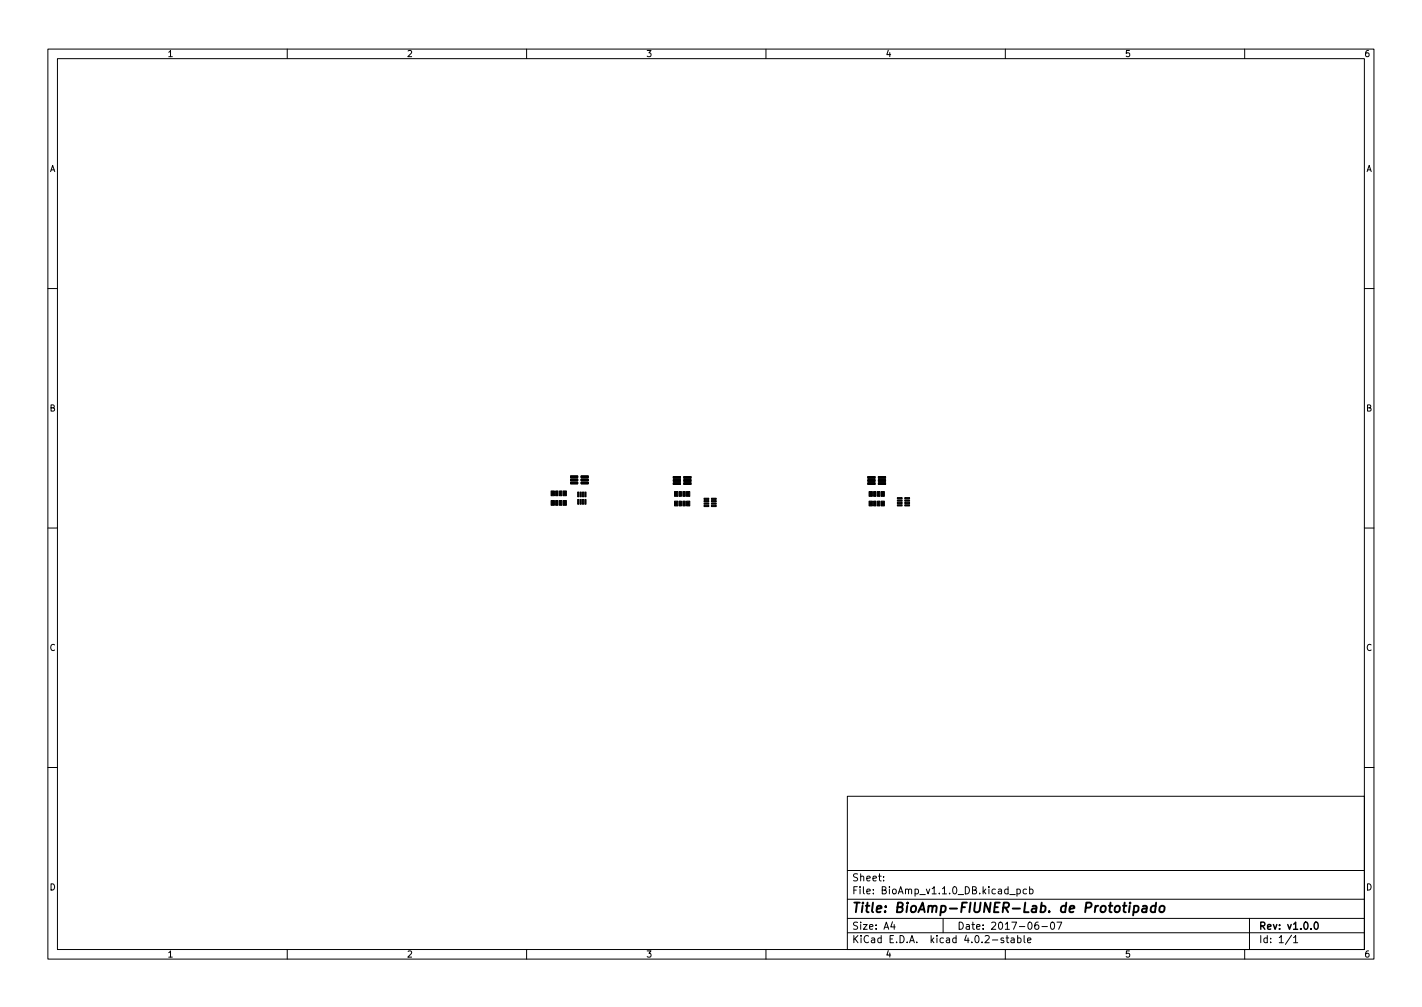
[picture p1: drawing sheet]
<svg xmlns="http://www.w3.org/2000/svg" width="297mm" height="210mm" viewBox="0 0 297 210" stroke-linecap="round" stroke-linejoin="round" font-family="sans-serif">
<defs><g id="words">
<text font-size="2.8" x="178" y="190.6">Title: BioAmp-FIUNER-Lab. de Prototipado</text>
<g font-size="2.1">
<text x="178" y="184">Sheet:</text>
<text x="178" y="186.7">File: BioAmp_v1.1.0_DB.kicad_pcb</text>
<text x="178" y="196.9">KiCad E.D.A. kicad 4.0.2-stable</text>
<text x="178" y="194.1">Size: A4</text>
<text x="200" y="194.1">Date: 2017-06-07</text>
<text x="263" y="194.1">Rev: v1.0.0</text>
<text x="263" y="196.9">Id: 1/1</text>
</g>
<g font-size="1.8">
<text x="35" y="11.9">1</text>
<text x="85" y="11.9">2</text>
<text x="135" y="11.9">3</text>
<text x="185" y="11.9">4</text>
<text x="235" y="11.9">5</text>
<text x="285" y="11.9">6</text>
<text x="10.3" y="35.9">A</text>
<text x="285.3" y="35.9">A</text>
<text x="10.3" y="85.9">B</text>
<text x="285.3" y="85.9">B</text>
<text x="10.3" y="135.9">C</text>
<text x="285.3" y="135.9">C</text>
<text x="10.3" y="185.9">D</text>
<text x="285.3" y="185.9">D</text>
<text x="35" y="199.9">1</text>
<text x="85" y="199.9">2</text>
<text x="135" y="199.9">3</text>
<text x="185" y="199.9">4</text>
<text x="235" y="199.9">5</text>
<text x="285" y="199.9">6</text>
</g>
</g></defs>
<g fill="none" stroke="#000" stroke-width=".21">
<path d="M10 10.2h277v190.1h-277zM12 12.2h273v186.1h-273zM60 10.2v2M110 10.2v2M160 10.2v2M210 10.2v2M260 10.2v2M10 60.2h2M285 60.2h2M10 110.2h2M285 110.2h2M10 160.2h2"/>
<path d="M177 166.3h108v32h-108zM285 160.2h2M60 198.3v2M110 198.3v2M160 198.3v2M177 194.8h108M177 191.8h108M177 187.8h108M177 181.8h108M184.6 183.8v.1M184.6 183v.1M186.4 192.5l-.3 1h.9"/>
<path d="M186.8 193v1M197 191.8v3M209.6 195.9l-.3-.1-.2 .2v.3l.5 .1v.4h-.5M210 198.3v2M210.1 195.8h.6M210.4 195.3v1.3l.3 .2M210.9 186.8h1.2M211.2 195.9h.6l.1 .9M211.9 196.2l-.5 .1-.3 .2 .3 .3h.5M212.4 185.7l.5-.1 .2 .3-.1 .7h-.6M212.4 185.6v1.5M212.6 195.9l.4-.1 .3 .3-.2 .7h-.5"/>
<path d="M212.6 195.3v1.5M213.9 195.3v1.3l.2 .2M214.4 185.7l-.4-.1-.3 .3 .2 .7h.5M214.6 196.3l.8-.1-.1-.3-.4-.1-.3 .2 .1 .8h.6M215.1 185.7l.4-.1 .3 .3-.2 .7h-.5M215.1 185.1v1.5M216.9 192.5l-.5 .1a1.01 1.01 0 0 0 0 1.4l.5-.1 .1-.5-.3-.3-.4 .1-.2 .2M217.6 193.5h1.2M219.6 192.6l.2-.1a.8 .8 0 0 1 .5 .8 .8 .8 0 0 1-.5 .7 1 1 0 0 1-.2-1.4zM220.8 192.5h1l-.7 1.5M260 198.3v2M261 191.8v6.5"/>
<path d="M269.8 195.3l-1.3 1.9M270.2 195.8l.4-.5v1.5M270.2 196.8h.9"/>
</g>
<path d="M274.7 192.6l.2-.1a.8 .8 0 0 1 .5 .8 .8 .8 0 0 1-.5 .7 1 1 0 0 1-.2-1.4z" fill="none" stroke="#000" stroke-width=".3"/>
<path d="M236 189.1l-.2 1.4M236.1 188.5l-.1 .2M236.9 189.2h.8l.1 .3v.6a.66 .66 0 0 1-1 .3M236.9 189.1l-.2 2M238.7 189.2h.8l-.1 1.3M239.5 189.6l-.6 .1a.4 .4 0 0 0-.4 .3 .4 .4 0 0 0 .3 .5l.7-.1M241.4 189.2a.66 .66 0 0 0-1 .3l-.1 .6 .2 .3h.8M241.5 188.5l-.2 2M242.3 189.3l.2-.1a.5 .5 0 0 1 .8 .3l-.1 .6-.2 .3a.5 .5 0 0 1-.8-.3z" fill="none" stroke="#000" stroke-width=".4"/>
<g fill="#000" stroke="#000" stroke-width=".21">
<path d="M119.2 99.4h1.5v.3h-1.5zM121.4 99.4h1.5v.3h-1.5zM140.6 99.5h1.5v.3h-1.5zM142.8 99.5h1.5v.3h-1.5zM181.3 99.5h1.5v.3h-1.5zM183.5 99.5h1.5v.3h-1.5zM115.1 102.5h.7v1h-.7zM115.1 104.5h.7v1h-.7zM116.1 102.5h.5v1h-.5zM116.1 104.5h.5v1h-.5zM116.9 102.5h.5v1h-.5zM116.9 104.5h.5v1h-.5z"/>
<path d="M117.6 102.5h.7v1h-.7zM117.6 104.5h.7v1h-.7zM119.2 100.7h1.5v.3h-1.5zM119.2 100h1.5v.4h-1.5zM120.7 102.7h.2v1h-.2zM120.7 104.3h.2v1h-.2zM121.4 100h1.5v.4h-1.5zM121.4 100.7h1.5v.3h-1.5zM121.2 102.7h.2v1h-.2zM121.2 104.3h.2v1h-.2zM121.7 102.7h.2v1h-.2zM121.7 104.3h.2v1h-.2z"/>
<path d="M122.2 102.7h.2v1h-.2zM122.2 104.3h.2v1h-.2zM140.9 102.6h.7v1h-.7zM140.9 104.6h.7v1h-.7zM140.6 100.8h1.5v.3h-1.5zM140.6 100.1h1.5v.4h-1.5zM141.8 102.6h.5v1h-.5zM141.8 104.6h.5v1h-.5zM142.6 102.6h.5v1h-.5zM142.6 104.6h.5v1h-.5zM143.4 102.6h.7v1h-.7zM143.4 104.6h.7v1h-.7z"/>
<path d="M142.8 100.1h1.5v.4h-1.5zM142.8 100.8h1.5v.3h-1.5zM147.1 105.5h1v.3h-1zM147.1 104h1v.3h-1zM147.1 104.5h1v.3h-1zM147.1 105h1v.3h-1zM148.6 105h1v.3h-1zM148.6 104.5h1v.3h-1zM148.6 104h1v.3h-1zM148.6 105.5h1v.3h-1zM181.5 102.6h.7v1h-.7zM181.5 104.6h.7v1h-.7z"/>
<path d="M181.3 100.8h1.5v.3h-1.5zM181.3 100.1h1.5v.4h-1.5zM182.5 102.6h.5v1h-.5zM182.5 104.6h.5v1h-.5zM183.3 102.6h.5v1h-.5zM183.3 104.6h.5v1h-.5zM184 102.6h.7v1h-.7zM184 104.6h.7v1h-.7zM183.5 100.1h1.5v.4h-1.5zM183.5 100.8h1.5v.3h-1.5zM187.4 105.4h1v.2h-1zM187.4 103.9h1v.2h-1z"/>
<path d="M187.4 104.4h1v.2h-1zM187.4 104.9h1v.2h-1zM189 104.9h1v.2h-1zM189 104.4h1v.2h-1zM189 103.9h1v.2h-1zM189 105.4h1v.2h-1z"/>
</g>
<use href="#words"/>
</svg>
